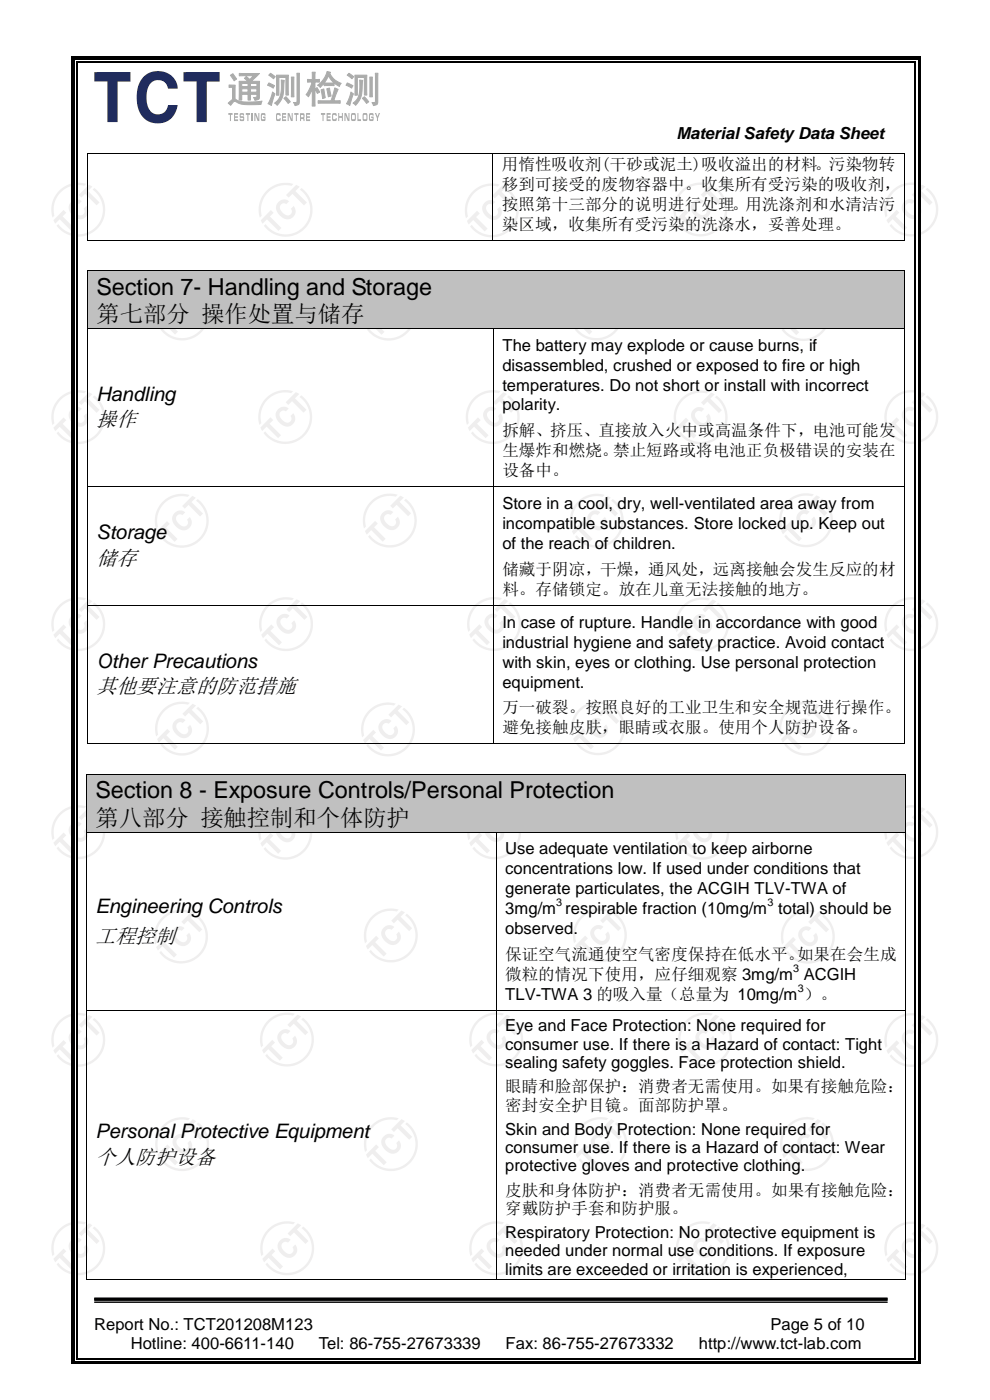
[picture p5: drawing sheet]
<svg xmlns="http://www.w3.org/2000/svg" width="210mm" height="297mm" viewBox="0 0 210 297" stroke-linecap="round" stroke-linejoin="round" font-family="sans-serif">
<defs><g id="words">
<g font-size="5">
<text x="20.4" y="62.5">Section 7- Handling and Storage</text>
<text x="20.4" y="68.4">第七部分 操作处置与储存</text>
<text x="20.2" y="169.4">Section 8 - Exposure Controls/Personal Protection</text>
<text x="20.2" y="175.3">第八部分 接触控制和个体防护</text>
</g>
<g font-size="4.5">
<text x="20.4" y="90.5">操作</text>
<text x="20.4" y="119.9">储存</text>
<text x="20.4" y="147.1">其他要注意的防范措施</text>
<text x="20.2" y="200.1">工程控制</text>
<text x="20.2" y="246.9">个人防护设备</text>
</g>
<g font-size="4.2">
<text x="20.4" y="85">Handling</text>
<text x="20.4" y="114.4">Storage</text>
<text x="20.4" y="141.6">Other Precautions</text>
<text x="20.2" y="193.7">Engineering Controls</text>
<text x="20.2" y="241.4">Personal Protective Equipment</text>
</g>
<g font-size="3.5">
<text x="143.5" y="29.6">Material Safety Data Sheet</text>
<text x="106.5" y="36">用惰性吸收剂(干砂或泥土)吸收溢出的材料。污染物转</text>
<text x="106.5" y="40.3">移到可接受的废物容器中。收集所有受污染的吸收剂，</text>
<text x="106.5" y="44.5">按照第十三部分的说明进行处理。用洗涤剂和水清洁污</text>
<text x="106.5" y="48.7">染区域，收集所有受污染的洗涤水，妥善处理。</text>
<text x="106.6" y="74.4">The battery may explode or cause burns, if</text>
<text x="106.6" y="78.6">disassembled, crushed or exposed to fire or high</text>
<text x="106.6" y="82.9">temperatures. Do not short or install with incorrect</text>
<text x="106.6" y="87.1">polarity.</text>
<text x="106.6" y="92.6">拆解、挤压、直接放入火中或高温条件下，电池可能发</text>
<text x="106.6" y="96.8">生爆炸和燃烧。禁止短路或将电池正负极错误的安装在</text>
<text x="106.6" y="101.1">设备中。</text>
<text x="106.6" y="108">Store in a cool, dry, well-ventilated area away from</text>
<text x="106.6" y="112.2">incompatible substances. Store locked up. Keep out</text>
<text x="106.6" y="116.5">of the reach of children.</text>
<text x="106.6" y="122">储藏于阴凉，干燥，通风处，远离接触会发生反应的材</text>
<text x="106.6" y="126.2">料。存储锁定。放在儿童无法接触的地方。</text>
<text x="106.6" y="133.2">In case of rupture. Handle in accordance with good</text>
<text x="106.6" y="137.4">industrial hygiene and safety practice. Avoid contact</text>
<text x="106.6" y="141.6">with skin, eyes or clothing. Use personal protection</text>
<text x="106.6" y="145.9">equipment.</text>
<text x="106.6" y="151.4">万一破裂。按照良好的工业卫生和安全规范进行操作。</text>
<text x="106.6" y="155.6">避免接触皮肤，眼睛或衣服。使用个人防护设备。</text>
<text x="107.2" y="181.3">Use adequate ventilation to keep airborne</text>
<text x="107.2" y="185.5">concentrations low. If used under conditions that</text>
<text x="107.2" y="189.7">generate particulates, the ACGIH TLV-TWA of</text>
<text x="107.2" y="194">3mg/m respirable fraction (10mg/m total) should be</text>
<text x="107.2" y="198.2">observed.</text>
<text x="107.2" y="203.7">保证空气流通使空气密度保持在低水平。如果在会生成</text>
<text x="107.2" y="207.9">微粒的情况下使用，应仔细观察 3mg/m ACGIH</text>
<text x="107.2" y="212.2">TLV-TWA 3 的吸入量（总量为 10mg/m ）。</text>
<text x="107.2" y="218.8">Eye and Face Protection: None required for</text>
<text x="107.2" y="222.7">consumer use. If there is a Hazard of contact: Tight</text>
<text x="107.2" y="226.6">sealing safety goggles. Face protection shield.</text>
<text x="107.2" y="231.7">眼睛和脸部保护：消费者无需使用。如果有接触危险：</text>
<text x="107.2" y="235.6">密封安全护目镜。面部防护罩。</text>
<text x="107.2" y="240.7">Skin and Body Protection: None required for</text>
<text x="107.2" y="244.6">consumer use. If there is a Hazard of contact: Wear</text>
<text x="107.2" y="248.5">protective gloves and protective clothing.</text>
<text x="107.2" y="253.7">皮肤和身体防护：消费者无需使用。如果有接触危险：</text>
<text x="107.2" y="257.5">穿戴防护手套和防护服。</text>
<text x="107.2" y="262.7">Respiratory Protection: No protective equipment is</text>
<text x="107.2" y="266.6">needed under normal use conditions. If exposure</text>
<text x="107.2" y="270.5">limits are exceeded or irritation is experienced,</text>
<text x="20" y="282.2">Report No.: TCT201208M123</text>
<text x="27.7" y="286.2">Hotline: 400-6611-140</text>
<text x="67.6" y="286.2">Tel: 86-755-27673339</text>
<text x="107.3" y="286.2">Fax: 86-755-27673332</text>
<text x="148.3" y="286.2">http://www.tct-lab.com</text>
<text x="163.5" y="282.2">Page 5 of 10</text>
</g>
<g font-size="2.3">
<text x="118" y="192.2">3</text>
<text x="162.8" y="192.2">3</text>
<text x="168.3" y="206.1">3</text>
<text x="169.2" y="210.4">3</text>
</g>
</g></defs>
<g fill="#efeeee">
<path d="M15.1 42.8a1.58 1.58 0 0 1 2.2-.1l-.5 .6a.96 .96 0 0 0-1.4 .3 .96 .96 0 0 0 .4 1.4 1.17 1.17 0 0 0 2.1 .2l.1-.5-.2-.4 .5-.6a1.79 1.79 0 0 1-.4 2.6 1.79 1.79 0 0 1-2.5-.6 1.92 1.92 0 0 1-.3-2.9z"/>
<path d="M15.1 86.9a1.61 1.61 0 0 1 2.2-.2l-.5 .6a.93 .93 0 0 0-1.3 .3 .93 .93 0 0 0 .2 1.3 1.31 1.31 0 0 0 2 .6 .86 .86 0 0 0 .1-1.2l.5-.6a1.79 1.79 0 0 1-.4 2.6 1.79 1.79 0 0 1-2.5-.6 1.92 1.92 0 0 1-.3-2.8z"/>
<path d="M15.1 130.8a1.59 1.59 0 0 1 2.2-.2l-.5 .6a.94 .94 0 0 0-1.3 .3 .94 .94 0 0 0 .2 1.3 1.27 1.27 0 0 0 2.1 .5l.2-.6-.2-.5 .5-.6a1.79 1.79 0 0 1-.4 2.6 1.79 1.79 0 0 1-2.5-.6 1.92 1.92 0 0 1-.3-2.8z"/>
<path d="M15.1 174.9a1.6 1.6 0 0 1 2.2-.1l-.5 .5a.93 .93 0 0 0-1.3 .3 .93 .93 0 0 0 .2 1.3 1.27 1.27 0 0 0 2.1 .5l.2-.6-.2-.5 .5-.5a1.75 1.75 0 0 1-.3 2.4 1.75 1.75 0 0 1-2.4-.3 1.97 1.97 0 0 1-.5-3z"/>
<path d="M15.1 219a1.61 1.61 0 0 1 2.2-.2l-.5 .6a.93 .93 0 0 0-1.3 .3 .93 .93 0 0 0 .2 1.2 1.28 1.28 0 0 0 2.1 .5l.2-.5-.2-.5 .5-.6a1.78 1.78 0 0 1-.4 2.6 1.78 1.78 0 0 1-2.5-.6 1.91 1.91 0 0 1-.3-2.8z"/>
<path d="M59.4 263.2a1.58 1.58 0 0 1 2.2-.2l-.5 .6a.93 .93 0 0 0-1.3 .3 .93 .93 0 0 0 .2 1.3 1.28 1.28 0 0 0 2.1 .5l.2-.5-.2-.6 .5-.6a1.78 1.78 0 0 1-.4 2.6 1.78 1.78 0 0 1-2.5-.6 1.9 1.9 0 0 1-.3-2.8z"/>
<path d="M103.7 263.2a1.57 1.57 0 0 1 2.3-.2l-.6 .6a.93 .93 0 0 0-1.3 .3 .93 .93 0 0 0 .3 1.3 1.31 1.31 0 0 0 1.9 .6 .85 .85 0 0 0 .1-1.2l.6-.6a1.78 1.78 0 0 1-.4 2.6 1.78 1.78 0 0 1-2.6-.6 1.91 1.91 0 0 1-.3-2.8z"/>
<path d="M147.6 263.2a1.58 1.58 0 0 1 2.2-.2l-.6 .6a.93 .93 0 0 0-1.2 .3 .93 .93 0 0 0 .2 1.3 1.31 1.31 0 0 0 2 .6 .81 .81 0 0 0 0-1.2l.6-.6a1.78 1.78 0 0 1-.4 2.6 1.78 1.78 0 0 1-2.5-.6 1.87 1.87 0 0 1-.3-2.8z"/>
<path d="M15.1 263.2a1.58 1.58 0 0 1 2.2-.2l-.5 .6a.93 .93 0 0 0-1.3 .3 .93 .93 0 0 0 .2 1.3 1.31 1.31 0 0 0 2 .6 .84 .84 0 0 0 .1-1.2l.5-.6a1.78 1.78 0 0 1-.4 2.6 1.78 1.78 0 0 1-2.5-.6 1.91 1.91 0 0 1-.3-2.8z"/>
<path d="M37.1 64.9a1.58 1.58 0 0 1 2.3-.2l-.6 .6a.93 .93 0 0 0-1.3 .3 .93 .93 0 0 0 .3 1.3 1.28 1.28 0 0 0 2 .4l.2-.5-.2-.5 .6-.6a1.78 1.78 0 0 1-.5 2.6 1.78 1.78 0 0 1-2.5-.6 1.88 1.88 0 0 1-.3-2.8z"/>
<path d="M59.1 42.9a1.58 1.58 0 0 1 2.2-.2l-.6 .6a.96 .96 0 0 0-1.3 .4 .96 .96 0 0 0 .4 1.3 1.15 1.15 0 0 0 2 .2l.1-.4-.2-.5 .6-.6a1.79 1.79 0 0 1-.4 2.6 1.79 1.79 0 0 1-2.5-.6 1.9 1.9 0 0 1-.3-2.8z"/>
<path d="M37 108.8a1.6 1.6 0 0 1 2.3-.1l-.6 .6a.93 .93 0 0 0-1.3 .3 .93 .93 0 0 0 .3 1.2 1.32 1.32 0 0 0 1.9 .6 .86 .86 0 0 0 .1-1.1l.6-.6a1.78 1.78 0 0 1-.4 2.6 1.78 1.78 0 0 1-2.6-.6 1.89 1.89 0 0 1-.3-2.9z"/>
<path d="M59 86.8a1.58 1.58 0 0 1 2.2-.1l-.5 .6a.93 .93 0 0 0-1.3 .2 .93 .93 0 0 0 .2 1.3 1.28 1.28 0 0 0 2.1 .5l.1-.4-.2-.6 .6-.6a1.79 1.79 0 0 1-.4 2.5 1.79 1.79 0 0 1-2.5-.5 1.89 1.89 0 0 1-.3-2.9z"/>
<path d="M80.8 65a1.61 1.61 0 0 1 2.4-.2l-.6 .5a.93 .93 0 0 0-1.3 .3 .93 .93 0 0 0 .3 1.3 1.27 1.27 0 0 0 2 .5l.2-.6-.2-.5 .6-.6a1.78 1.78 0 0 1-.4 2.6 1.78 1.78 0 0 1-2.6-.6 1.95 1.95 0 0 1-.4-2.7z"/>
<path d="M102.8 43a1.56 1.56 0 0 1 2.2-.1l-.5 .5a.93 .93 0 0 0-1.3 .3 .93 .93 0 0 0 .2 1.3 1.3 1.3 0 0 0 2 .6 .85 .85 0 0 0 .1-1.2l.5-.6a1.76 1.76 0 0 1-.2 2.5 1.76 1.76 0 0 1-2.5-.3 2.01 2.01 0 0 1-.5-3z"/>
<path d="M37 153.1a1.63 1.63 0 0 1 2.3-.3l-.5 .6a.93 .93 0 0 0-1.3 .2 .93 .93 0 0 0 .2 1.3 1.29 1.29 0 0 0 2.1 .5l.2-.6-.2-.4 .5-.6a1.79 1.79 0 0 1-.4 2.5 1.79 1.79 0 0 1-2.5-.5l-.2-.2a1.86 1.86 0 0 1-.2-2.5z"/>
<path d="M59 130.9a1.62 1.62 0 0 1 2.4-.3l-.6 .6a.93 .93 0 0 0-1.2 .3 .93 .93 0 0 0 .2 1.3 1.27 1.27 0 0 0 2.1 .5l.1-.5-.2-.6 .6-.6a1.79 1.79 0 0 1-.4 2.6 1.79 1.79 0 0 1-2.5-.6l-.4-.3a1.82 1.82 0 0 1-.1-2.4z"/>
<path d="M81.2 108.8a1.58 1.58 0 0 1 2.2-.1l-.6 .5a.93 .93 0 0 0-1.2 .3 .93 .93 0 0 0 .2 1.3 1.29 1.29 0 0 0 2.1 .5l.1-.5-.2-.6 .6-.6a1.78 1.78 0 0 1-.4 2.6 1.78 1.78 0 0 1-2.5-.6 1.87 1.87 0 0 1-.3-2.8z"/>
<path d="M103 86.8a1.58 1.58 0 0 1 2.3-.1l-.6 .6a.93 .93 0 0 0-1.3 .3 .93 .93 0 0 0 .3 1.2 1.26 1.26 0 0 0 2 .5l.2-.4-.2-.6 .5-.6a1.79 1.79 0 0 1-.4 2.5 1.79 1.79 0 0 1-2.5-.5 1.89 1.89 0 0 1-.3-2.9z"/>
<path d="M125 64.9a1.58 1.58 0 0 1 2.3-.2l-.6 .6a.93 .93 0 0 0-1.3 .3 .93 .93 0 0 0 .3 1.3 1.29 1.29 0 0 0 2 .4l.2-.4-.2-.6 .5-.6a1.76 1.76 0 0 1-.2 2.5 1.76 1.76 0 0 1-2.5-.3 1.98 1.98 0 0 1-.5-3z"/>
<path d="M147 42.8a1.55 1.55 0 0 1 2.3-.1l-.6 .5a.93 .93 0 0 0-1.3 .3 .93 .93 0 0 0 .3 1.3 1.32 1.32 0 0 0 1.9 .6 .89 .89 0 0 0 .1-1.2l.6-.5a1.78 1.78 0 0 1-.4 2.5 1.78 1.78 0 0 1-2.6-.5 1.93 1.93 0 0 1-.3-2.9z"/>
<path d="M36.9 197a1.57 1.57 0 0 1 2.2-.1l-.6 .6a.93 .93 0 0 0-1.2 .3 .93 .93 0 0 0 .2 1.2 1.25 1.25 0 0 0 2.1 .5l.1-.6-.2-.4 .6-.6a1.76 1.76 0 0 1-.3 2.5 1.76 1.76 0 0 1-2.4-.3 2.02 2.02 0 0 1-.5-3.1z"/>
<path d="M59 175a1.6 1.6 0 0 1 2.3-.1l-.6 .6a.92 .92 0 0 0-1.3 .2 .92 .92 0 0 0 .2 1.3 1.26 1.26 0 0 0 2.1 .5l.2-.4-.3-.6 .6-.6a1.78 1.78 0 0 1-.4 2.5 1.78 1.78 0 0 1-2.5-.5 1.88 1.88 0 0 1-.3-2.9z"/>
<path d="M80.8 153.1a1.55 1.55 0 0 1 2.2-.1l-.5 .5a.93 .93 0 0 0-1.3 .3 .93 .93 0 0 0 .2 1.3 1.26 1.26 0 0 0 2.1 .5l.2-.6-.2-.5 .5-.5a1.78 1.78 0 0 1-.4 2.5 1.78 1.78 0 0 1-2.5-.5 1.92 1.92 0 0 1-.3-2.9z"/>
<path d="M103.3 130.7a1.6 1.6 0 0 1 2.2-.1l-.5 .6a.93 .93 0 0 0-1.3 .2 .93 .93 0 0 0 .2 1.3 1.28 1.28 0 0 0 2 .6 .84 .84 0 0 0 .1-1.1l.5-.6a1.78 1.78 0 0 1-.4 2.6 1.78 1.78 0 0 1-2.5-.6 1.87 1.87 0 0 1-.3-2.9z"/>
<path d="M125.1 108.8a1.6 1.6 0 0 1 2.2-.1l-.5 .6a.92 .92 0 0 0-1.3 .2 .92 .92 0 0 0 .2 1.3 1.3 1.3 0 0 0 2 .6 .87 .87 0 0 0 0-1.1l.6-.6a1.78 1.78 0 0 1-.4 2.5 1.78 1.78 0 0 1-2.5-.5 1.89 1.89 0 0 1-.3-2.9z"/>
<path d="M147.3 86.8l.7-.4 .9 .1 .5 .3-.6 .5a.93 .93 0 0 0-1.3 .3 .93 .93 0 0 0 .3 1.3 1.27 1.27 0 0 0 2 .5l.2-.6-.2-.5 .5-.6a1.79 1.79 0 0 1-.4 2.6 1.79 1.79 0 0 1-2.5-.6 1.92 1.92 0 0 1-.1-2.9z"/>
<path d="M168.9 65a1.57 1.57 0 0 1 2.3-.1l-.6 .5a.93 .93 0 0 0-1.3 .3 .93 .93 0 0 0 .3 1.3 1.32 1.32 0 0 0 1.9 .6 .9 .9 0 0 0 .1-1.2l.5-.6a1.78 1.78 0 0 1-.4 2.6 1.78 1.78 0 0 1-2.5-.6 1.9 1.9 0 0 1-.3-2.8z"/>
<path d="M37.1 241.1a1.57 1.57 0 0 1 2.3-.2l-.6 .6a.93 .93 0 0 0-1.3 .3 .93 .93 0 0 0 .3 1.3 1.27 1.27 0 0 0 2 .5l.2-.6-.2-.5 .6-.6a1.79 1.79 0 0 1-.4 2.6 1.79 1.79 0 0 1-2.6-.5 1.92 1.92 0 0 1-.3-2.9z"/>
<path d="M59.3 218.9a1.59 1.59 0 0 1 2.3-.2l-.6 .6a.97 .97 0 0 0-1.3 .4 .97 .97 0 0 0 .4 1.3 1.15 1.15 0 0 0 2 .2l.1-.4-.2-.5 .6-.6a1.76 1.76 0 0 1-.3 2.5 1.76 1.76 0 0 1-2.5-.3 2 2 0 0 1-.5-3z"/>
<path d="M81.4 196.8a1.58 1.58 0 0 1 2.2-.1l-.5 .6a.94 .94 0 0 0-1.3 .2 .94 .94 0 0 0 .2 1.3 1.29 1.29 0 0 0 2.1 .5l.2-.4-.2-.7 .5-.5a1.76 1.76 0 0 1-.3 2.4 1.76 1.76 0 0 1-2.4-.3 1.98 1.98 0 0 1-.5-3z"/>
<path d="M103.3 174.9a1.58 1.58 0 0 1 2.3-.1l-.6 .6a.93 .93 0 0 0-1.3 .2 .93 .93 0 0 0 .3 1.3l.1 .2a1.17 1.17 0 0 0 2 .2l.1-.5-.2-.4 .5-.6a1.78 1.78 0 0 1-.4 2.5 1.78 1.78 0 0 1-2.5-.5 1.91 1.91 0 0 1-.3-2.9z"/>
<path d="M125.3 152.9a1.57 1.57 0 0 1 2.3-.2l-.6 .6a.93 .93 0 0 0-1.3 .3 .93 .93 0 0 0 .3 1.2 1.27 1.27 0 0 0 2.1 .5l.1-.4-.2-.6 .6-.6a1.76 1.76 0 0 1-.3 2.5 1.76 1.76 0 0 1-2.5-.3 2 2 0 0 1-.5-3z"/>
<path d="M147.4 130.8a1.55 1.55 0 0 1 2.3-.1l-.6 .6a.93 .93 0 0 0-1.3 .2 .93 .93 0 0 0 .3 1.3 1.27 1.27 0 0 0 2 .5l.2-.4-.2-.7 .6-.5a1.76 1.76 0 0 1-.3 2.4 1.76 1.76 0 0 1-2.5-.2 2.01 2.01 0 0 1-.5-3.1z"/>
<path d="M169.5 108.7a1.59 1.59 0 0 1 2.2-.1l-.6 .6a.93 .93 0 0 0-1.2 .2 .93 .93 0 0 0 .2 1.3l.1 .2a1.15 1.15 0 0 0 2 .2l.1-.5-.2-.4 .6-.6a1.78 1.78 0 0 1-.4 2.5 1.78 1.78 0 0 1-2.5-.5 1.88 1.88 0 0 1-.3-2.9z"/>
<path d="M81.4 241.1a1.58 1.58 0 0 1 2.3-.2l-.6 .6a.93 .93 0 0 0-1.3 .3 .93 .93 0 0 0 .2 1.3 1.28 1.28 0 0 0 2.1 .5l.2-.6-.2-.5 .5-.6a1.78 1.78 0 0 1-.4 2.6 1.78 1.78 0 0 1-2.5-.6 1.87 1.87 0 0 1-.3-2.8z"/>
<path d="M103.7 218.9a1.58 1.58 0 0 1 2.3-.2l-.6 .6a.93 .93 0 0 0-1.3 .3 .93 .93 0 0 0 .3 1.3 1.28 1.28 0 0 0 2.1 .5l.1-.5-.2-.6 .6-.6a1.79 1.79 0 0 1-.4 2.6 1.79 1.79 0 0 1-2.6-.6 1.93 1.93 0 0 1-.3-2.8z"/>
<path d="M125.6 196.9a1.62 1.62 0 0 1 2.4-.3l-.6 .6a.93 .93 0 0 0-1.3 .3 .93 .93 0 0 0 .3 1.3 1.26 1.26 0 0 0 2 .5l.2-.6-.2-.5 .6-.6a1.79 1.79 0 0 1-.4 2.6 1.79 1.79 0 0 1-2.6-.5 1.99 1.99 0 0 1-.4-2.8z"/>
<path d="M147.4 175a1.58 1.58 0 0 1 2.3-.1l-.6 .6a.93 .93 0 0 0-1.3 .2 .93 .93 0 0 0 .3 1.3 1.27 1.27 0 0 0 2.1 .5l.1-.6-.2-.4 .6-.6a1.76 1.76 0 0 1-.3 2.4 1.76 1.76 0 0 1-2.5-.2 1.97 1.97 0 0 1-.5-3.1z"/>
<path d="M169.4 152.9a1.6 1.6 0 0 1 2.3-.1l-.6 .6a.93 .93 0 0 0-1.3 .3 .93 .93 0 0 0 .3 1.2 1.27 1.27 0 0 0 2.1 .5l.1-.4-.2-.6 .6-.6a1.79 1.79 0 0 1-.4 2.5 1.79 1.79 0 0 1-2.6-.5 1.89 1.89 0 0 1-.3-2.9z"/>
<path d="M125.9 241.1a1.57 1.57 0 0 1 2.2-.2l-.6 .6a.93 .93 0 0 0-1.2 .3 .93 .93 0 0 0 .2 1.2 1.33 1.33 0 0 0 2 .7 .89 .89 0 0 0 0-1.2l.6-.6a1.76 1.76 0 0 1-.3 2.5 1.76 1.76 0 0 1-2.4-.3 1.99 1.99 0 0 1-.5-3z"/>
<path d="M148 218.9a1.59 1.59 0 0 1 2.3-.2l-.6 .6a.94 .94 0 0 0-1.3 .3 .94 .94 0 0 0 .3 1.3l.1 .1a1.16 1.16 0 0 0 2 .2l.1-.4-.2-.5 .6-.6a1.76 1.76 0 0 1-.3 2.5 1.76 1.76 0 0 1-2.5-.3 1.98 1.98 0 0 1-.5-3z"/>
<path d="M170 196.9l.6-.3h.9l.6 .3-.6 .6a.93 .93 0 0 0-1.2 .3 .93 .93 0 0 0 .2 1.3 1.26 1.26 0 0 0 2.1 .5l.1-.6-.2-.5 .6-.6a1.78 1.78 0 0 1-.4 2.6 1.78 1.78 0 0 1-2.5-.6 1.9 1.9 0 0 1-.2-3z"/>
<path d="M169.5 241.2a1.62 1.62 0 0 1 2.4-.3l-.6 .6a.92 .92 0 0 0-1.2 .3 .92 .92 0 0 0 .2 1.2 1.28 1.28 0 0 0 2.1 .5l.1-.4-.2-.6 .6-.6a1.78 1.78 0 0 1-.4 2.6 1.78 1.78 0 0 1-2.5-.6l-.6-.8a1.67 1.67 0 0 1 .1-1.9z"/>
<path d="M191.9 42.7l.7-.4h.9l.6 .4-.6 .5a.94 .94 0 0 0-1.3 .3 .94 .94 0 0 0 .2 1.3 1.33 1.33 0 0 0 2 .6 .91 .91 0 0 0 .1-1.2l.5-.5a1.78 1.78 0 0 1-.4 2.5 1.78 1.78 0 0 1-2.5-.5 1.9 1.9 0 0 1-.2-3z"/>
<path d="M191.9 86.7l.7-.4h.9l.6 .4-.6 .6a.93 .93 0 0 0-1.3 .2 .93 .93 0 0 0 .2 1.3 1.33 1.33 0 0 0 2 .6 .9 .9 0 0 0 .1-1.1l.5-.6a1.78 1.78 0 0 1-.4 2.5 1.78 1.78 0 0 1-2.5-.5 1.9 1.9 0 0 1-.2-3z"/>
<path d="M191.9 130.6l.8-.4 .9 .1 .5 .3-.6 .6a.94 .94 0 0 0-1.3 .3 .94 .94 0 0 0 .2 1.3 1.34 1.34 0 0 0 2 .6 .88 .88 0 0 0 .1-1.2l.5-.6a1.78 1.78 0 0 1-.4 2.6 1.78 1.78 0 0 1-2.5-.6 1.88 1.88 0 0 1-.2-3z"/>
<path d="M191.9 174.7l.8-.3h.9l.5 .3-.6 .6a.93 .93 0 0 0-1.3 .3 .93 .93 0 0 0 .2 1.3 1.33 1.33 0 0 0 2 .6 .89 .89 0 0 0 .1-1.2l.5-.6a1.78 1.78 0 0 1-.4 2.6 1.78 1.78 0 0 1-2.5-.6 1.9 1.9 0 0 1-.2-3z"/>
<path d="M191.9 218.9l.7-.4h.9l.6 .4-.6 .5a.93 .93 0 0 0-1.3 .3 .93 .93 0 0 0 .2 1.3 1.31 1.31 0 0 0 2 .6 .88 .88 0 0 0 .1-1.2l.5-.6a1.79 1.79 0 0 1-.4 2.6 1.79 1.79 0 0 1-2.5-.5 1.9 1.9 0 0 1-.2-3z"/>
<path d="M191.9 263.1l.7-.4h.9l.6 .4-.6 .6a.93 .93 0 0 0-1.3 .2 .93 .93 0 0 0 .2 1.3 1.33 1.33 0 0 0 2 .6 .9 .9 0 0 0 .1-1.1l.5-.6a1.79 1.79 0 0 1-.4 2.5 1.79 1.79 0 0 1-2.5-.5 1.9 1.9 0 0 1-.2-3z"/>
</g>
<g fill="#efeeee">
<path d="M13.5 44.5l.6 .6-.8 .8 2.4 2.4-.6 .7-2.4-2.5-1 1-.4-.8z" fill-rule="evenodd"/>
<path d="M16.7 41.4l2.1-2.2 .8 .4-.9 .9 2.4 2.4-.6 .7-2.4-2.5-.8 .8z" fill-rule="evenodd"/>
<path d="M12.6 40.4a5.7 5.7 0 0 1 5.7-1.4l-.4 .4a5.2 5.2 0 0 0-6.4 6.4l-.4 .4a5.7 5.7 0 0 1 1.5-5.8zM20 39.9a5.7 5.7 0 0 1 .6 8.6 5.7 5.7 0 0 1-8.6-.6l.4-.4a5.2 5.2 0 0 0 7.9 .7 5.2 5.2 0 0 0-.6-8z" fill-rule="evenodd"/>
<path d="M13.5 88.6l.6 .6-.8 .7 2.4 2.5-.6 .6-2.4-2.5-1 1-.4-.8z" fill-rule="evenodd"/>
<path d="M16.7 85.4l2.1-2.2 .8 .4-.9 .9 2.4 2.5-.6 .6-2.4-2.5-.8 .8z" fill-rule="evenodd"/>
<path d="M12.6 84.5a5.8 5.8 0 0 1 5.7-1.5l-.4 .4a5.2 5.2 0 0 0-6.4 6.4l-.4 .4a5.7 5.7 0 0 1 1.5-5.7zM20 83.9a5.7 5.7 0 0 1 .7 8.6 5.7 5.7 0 0 1-8.7-.6l.4-.3a5.2 5.2 0 0 0 7.9 .6 5.2 5.2 0 0 0-.6-7.9z" fill-rule="evenodd"/>
<path d="M13.5 132.5l.6 .6-.8 .7 2.4 2.5-.6 .6-2.4-2.4-1 .9-.4-.7z" fill-rule="evenodd"/>
<path d="M16.7 129.3l2.1-2.1 .8 .3-.9 .9 2.4 2.5-.6 .6-2.4-2.4-.8 .7z" fill-rule="evenodd"/>
<path d="M12.6 128.4a5.7 5.7 0 0 1 5.7-1.5l-.4 .4a5.2 5.2 0 0 0-6.4 6.4l-.4 .4a5.7 5.7 0 0 1 1.5-5.7zM20 127.8a5.7 5.7 0 0 1 .7 8.7 5.7 5.7 0 0 1-8.7-.7l.4-.3a5.2 5.2 0 0 0 7.9 .6 5.2 5.2 0 0 0-.6-7.9z" fill-rule="evenodd"/>
<path d="M13.5 176.6l.6 .6-.8 .8 2.4 2.4-.6 .6-2.4-2.4-1 .9-.4-.7z" fill-rule="evenodd"/>
<path d="M18.8 171.3l.8 .4-.9 .9 2.4 2.4-.6 .6-2.4-2.4-.8 .8-.6-.6z" fill-rule="evenodd"/>
<path d="M12.6 172.5a5.7 5.7 0 0 1 5.7-1.4l-.4 .4a5.2 5.2 0 0 0-6.4 6.3l-.4 .4a5.7 5.7 0 0 1 1.5-5.7zM20 171.9a5.7 5.7 0 0 1 .7 8.7 5.7 5.7 0 0 1-8.7-.6l.4-.4a5.2 5.2 0 0 0 7.9 .6 5.2 5.2 0 0 0-.6-7.9z" fill-rule="evenodd"/>
<path d="M13.5 220.7l.6 .5-.8 .8 2.4 2.4-.6 .7-2.4-2.5-1 1-.4-.8z" fill-rule="evenodd"/>
<path d="M16.7 217.5l2.1-2.2 .8 .4-.9 .9 2.4 2.5-.6 .6-2.4-2.5-.8 .8z" fill-rule="evenodd"/>
<path d="M12.6 216.5a5.8 5.8 0 0 1 5.7-1.4l-.4 .4a5.2 5.2 0 0 0-6.4 6.4l-.4 .4a5.7 5.7 0 0 1 1.5-5.8zM20 216a5.7 5.7 0 0 1 .7 8.6 5.7 5.7 0 0 1-8.7-.6l.4-.3a5.2 5.2 0 0 0 7.9 .6 5.2 5.2 0 0 0-.6-8z" fill-rule="evenodd"/>
<path d="M57.8 264.9l.6 .6-.8 .7 2.4 2.5-.6 .6-2.4-2.5-1 1-.3-.8z" fill-rule="evenodd"/>
<path d="M63.2 259.5l.7 .4-.9 .9 2.4 2.5-.6 .6-2.4-2.4-.8 .7-.6-.5z" fill-rule="evenodd"/>
<path d="M56.9 260.8a5.8 5.8 0 0 1 5.7-1.5l-.4 .4a5.2 5.2 0 0 0-6.3 6.4l-.4 .4a5.7 5.7 0 0 1 1.4-5.7zM64.3 260.2a5.7 5.7 0 0 1 .7 8.7 5.7 5.7 0 0 1-8.7-.7l.4-.3a5.2 5.2 0 0 0 7.9 .6 5.2 5.2 0 0 0-.6-7.9z" fill-rule="evenodd"/>
<path d="M100 267l2.2-2.1 .5 .6-.7 .7 2.4 2.5-.6 .6-2.5-2.5-.9 1z" fill-rule="evenodd"/>
<path d="M105.4 261.7l2.1-2.2 .7 .4-.9 .9 2.5 2.5-.7 .6-2.4-2.4-.8 .7z" fill-rule="evenodd"/>
<path d="M101.2 260.8a5.8 5.8 0 0 1 5.7-1.5l-.4 .4a5.2 5.2 0 0 0-6.3 6.4l-.4 .4a5.7 5.7 0 0 1 1.4-5.7zM108.7 260.2a5.7 5.7 0 0 1 .6 8.7 5.7 5.7 0 0 1-8.6-.7l.3-.3a5.2 5.2 0 0 0 8 .6 5.2 5.2 0 0 0-.7-7.9z" fill-rule="evenodd"/>
<path d="M146 264.9l.6 .6-.8 .7 2.4 2.5-.6 .6-2.4-2.5-1 1-.4-.8z" fill-rule="evenodd"/>
<path d="M151.3 259.5l.8 .4-.9 .9 2.4 2.5-.6 .6-2.5-2.4-.8 .7-.5-.5z" fill-rule="evenodd"/>
<path d="M145 260.8a5.7 5.7 0 0 1 5.7-1.5l-.4 .4a5.2 5.2 0 0 0-6.3 6.4l-.4 .4a5.7 5.7 0 0 1 1.4-5.7zM152.5 260.2a5.7 5.7 0 0 1 .6 8.7 5.7 5.7 0 0 1-8.6-.7l.4-.3a5.2 5.2 0 0 0 7.9 .6 5.2 5.2 0 0 0-.7-7.9z" fill-rule="evenodd"/>
<path d="M11.3 267l2.2-2.1 .6 .6-.8 .7 2.4 2.5-.6 .6-2.4-2.5-1 1z" fill-rule="evenodd"/>
<path d="M18.8 259.5l.8 .4-.9 .9 2.4 2.5-.6 .6-2.4-2.4-.8 .7-.6-.5z" fill-rule="evenodd"/>
<path d="M12.6 260.8a5.8 5.8 0 0 1 5.7-1.5l-.4 .4a5.2 5.2 0 0 0-6.4 6.4l-.4 .4a5.7 5.7 0 0 1 1.5-5.7zM20 260.2a5.7 5.7 0 0 1 .7 8.7 5.7 5.7 0 0 1-8.7-.7l.4-.3a5.2 5.2 0 0 0 7.9 .6 5.2 5.2 0 0 0-.6-7.9z" fill-rule="evenodd"/>
<path d="M35.5 66.6l.6 .5-.8 .8 2.4 2.5-.6 .6-2.4-2.5-1 1-.3-.8z" fill-rule="evenodd"/>
<path d="M38.7 63.4l2.2-2.2 .7 .4-.9 .9 2.4 2.5-.6 .6-2.4-2.4-.8 .7z" fill-rule="evenodd"/>
<path d="M34.9 62.2a5.7 5.7 0 0 1 5.4-1.2l-.4 .4a5.2 5.2 0 0 0-6.3 6.4l-.4 .4a5.8 5.8 0 0 1 1.7-6zM42 61.9a5.7 5.7 0 0 1 .7 8.6 5.7 5.7 0 0 1-8.7-.6l.4-.3a5.2 5.2 0 0 0 7.9 .6 5.2 5.2 0 0 0-.6-7.9z" fill-rule="evenodd"/>
<path d="M57.5 44.6l.5 .5-.7 .8 2.4 2.5-.6 .6-2.5-2.5-.9 1-.4-.8z" fill-rule="evenodd"/>
<path d="M62.8 39.2l.8 .4-.9 .9 2.4 2.5-.6 .6-2.5-2.5-.8 .8-.5-.5z" fill-rule="evenodd"/>
<path d="M56.5 40.5a5.7 5.7 0 0 1 5.7-1.5l-.4 .4a5.2 5.2 0 0 0-6.3 6.4l-.4 .4a5.7 5.7 0 0 1 1.4-5.7zM64 39.9a5.7 5.7 0 0 1 .6 8.6 5.7 5.7 0 0 1-8.6-.6l.3-.3a5.2 5.2 0 0 0 8 .6 5.2 5.2 0 0 0-.7-7.9z" fill-rule="evenodd"/>
<path d="M35.4 110.6l.6 .5-.8 .8 2.5 2.4-.7 .7-2.4-2.5-.9 1-.4-.8z" fill-rule="evenodd"/>
<path d="M40.8 105.2l.7 .4-.9 .9 2.5 2.5-.7 .6-2.4-2.5-.8 .8-.6-.6z" fill-rule="evenodd"/>
<path d="M34.5 106.4a5.8 5.8 0 0 1 5.7-1.4l-.4 .4a5.2 5.2 0 0 0-6.3 6.4l-.4 .4a5.7 5.7 0 0 1 1.4-5.8zM41.6 106.2l.4-.3a5.7 5.7 0 0 1 .6 8.6 5.7 5.7 0 0 1-8.6-.6l.3-.4a5.2 5.2 0 0 0 8 .7 5.2 5.2 0 0 0-.7-8z" fill-rule="evenodd"/>
<path d="M57.4 88.5l.6 .6-.8 .8 2.4 2.4-.6 .6-2.4-2.4-1 .9-.4-.7z" fill-rule="evenodd"/>
<path d="M62.7 83.2l.8 .4-.9 .9 2.4 2.4-.6 .6-2.4-2.4-.8 .8-.6-.6z" fill-rule="evenodd"/>
<path d="M56.5 84.4a5.7 5.7 0 0 1 5.7-1.4l-.4 .4a5.2 5.2 0 0 0-6.4 6.3l-.4 .5a5.7 5.7 0 0 1 1.5-5.8zM63.5 84.2l.4-.3a5.7 5.7 0 0 1 .6 8.6 5.7 5.7 0 0 1-8.6-.6l.4-.4a5.2 5.2 0 0 0 7.9 .7 5.2 5.2 0 0 0-.7-8z" fill-rule="evenodd"/>
<path d="M79.3 66.6l.6 .6-.8 .8 2.5 2.4-.7 .6-2.4-2.4-.9 .9-.4-.7z" fill-rule="evenodd"/>
<path d="M82.5 63.4l2.2-2.1 .7 .3-.9 1 2.5 2.4-.7 .6-2.4-2.4-.8 .8z" fill-rule="evenodd"/>
<path d="M78.4 62.5a5.7 5.7 0 0 1 5.7-1.4l-.4 .4a5.2 5.2 0 0 0-6.3 6.3l-.4 .4a5.7 5.7 0 0 1 1.4-5.7zM85.8 61.9a5.7 5.7 0 0 1 .7 8.7 5.7 5.7 0 0 1-8.6-.7l.3-.3a5.2 5.2 0 0 0 8 .6 5.2 5.2 0 0 0-.7-7.9z" fill-rule="evenodd"/>
<path d="M101.2 44.7l.6 .6-.8 .8 2.4 2.4-.6 .6-2.4-2.4-1 .9-.3-.7z" fill-rule="evenodd"/>
<path d="M104.4 41.5l2.2-2.1 .7 .4-.9 .9 2.4 2.4-.6 .6-2.4-2.4-.8 .8z" fill-rule="evenodd"/>
<path d="M100.3 40.6a5.8 5.8 0 0 1 5.7-1.4l-.4 .4a5.2 5.2 0 0 0-6.3 6.3l-.4 .4a5.7 5.7 0 0 1 1.4-5.7zM107.4 40.4l.3-.4a5.7 5.7 0 0 1 .7 8.7 5.7 5.7 0 0 1-8.7-.6l.4-.4a5.2 5.2 0 0 0 7.9 .6 5.2 5.2 0 0 0-.6-7.9z" fill-rule="evenodd"/>
<path d="M35.5 154.6l.6 .6-.8 .8 2.4 2.4-.6 .7-2.4-2.5-1 .9-.4-.7z" fill-rule="evenodd"/>
<path d="M38.7 151.4l2.2-2.1 .7 .4-.9 .9 2.4 2.4-.6 .7-2.4-2.5-.8 .8z" fill-rule="evenodd"/>
<path d="M34.6 150.5a5.7 5.7 0 0 1 5.7-1.4l-.4 .4a5.2 5.2 0 0 0-6.4 6.3l-.4 .4a5.8 5.8 0 0 1 1.5-5.7zM41.7 150.3l.3-.3a5.7 5.7 0 0 1 .7 8.6 5.7 5.7 0 0 1-8.7-.6l.4-.4a5.2 5.2 0 0 0 7.9 .7 5.2 5.2 0 0 0-.6-8z" fill-rule="evenodd"/>
<path d="M57.6 132.5l.5 .6-.7 .7 2.4 2.5-.6 .6-2.5-2.4-.9 .9-.4-.7z" fill-rule="evenodd"/>
<path d="M62.9 127.1l.8 .4-.9 .9 2.4 2.5-.6 .6-2.5-2.4-.8 .7-.5-.5z" fill-rule="evenodd"/>
<path d="M56.6 128.4a5.7 5.7 0 0 1 5.7-1.5l-.4 .4a5.2 5.2 0 0 0-6.3 6.4l-.4 .4a5.7 5.7 0 0 1 1.4-5.7zM64.1 127.8a5.7 5.7 0 0 1 .6 8.7 5.7 5.7 0 0 1-8.6-.7l.3-.3a5.2 5.2 0 0 0 8 .6 5.2 5.2 0 0 0-.7-7.9z" fill-rule="evenodd"/>
<path d="M79.6 110.5l.5 .6-.7 .8 2.4 2.4-.6 .6-2.5-2.4-.9 .9-.4-.7z" fill-rule="evenodd"/>
<path d="M84.9 105.2l.8 .3-.9 1 2.4 2.4-.6 .6-2.5-2.4-.8 .8-.5-.6z" fill-rule="evenodd"/>
<path d="M78.6 106.4a5.7 5.7 0 0 1 5.8-1.4l-.4 .4a5.2 5.2 0 0 0-6.4 6.3l-.4 .4a5.7 5.7 0 0 1 1.4-5.7zM85.7 106.2l.4-.4a5.7 5.7 0 0 1 .6 8.7 5.7 5.7 0 0 1-8.6-.6l.3-.4a5.2 5.2 0 0 0 8 .6 5.2 5.2 0 0 0-.7-7.9z" fill-rule="evenodd"/>
<path d="M101.4 88.6l.6 .5-.8 .8 2.4 2.4-.6 .7-2.4-2.5-1 1-.3-.8z" fill-rule="evenodd"/>
<path d="M106.8 83.2l.7 .4-.9 .9 2.4 2.4-.6 .7-2.4-2.5-.8 .8-.6-.5z" fill-rule="evenodd"/>
<path d="M100.5 84.4a5.7 5.7 0 0 1 5.7-1.4l-.4 .4a5.2 5.2 0 0 0-6.3 6.3l-.4 .5a5.7 5.7 0 0 1 1.4-5.8zM107.9 83.9a5.7 5.7 0 0 1 .7 8.6 5.7 5.7 0 0 1-8.7-.6l.4-.4a5.2 5.2 0 0 0 7.9 .7 5.2 5.2 0 0 0-.6-8z" fill-rule="evenodd"/>
<path d="M123.4 66.6l.6 .5-.8 .8 2.4 2.5-.6 .6-2.4-2.5-1 1-.3-.8z" fill-rule="evenodd"/>
<path d="M128.8 61.2l.7 .4-.9 .9 2.4 2.5-.6 .6-2.4-2.4-.8 .7-.6-.5z" fill-rule="evenodd"/>
<path d="M122.5 62.5a5.7 5.7 0 0 1 5.7-1.5l-.4 .4a5.2 5.2 0 0 0-6.3 6.4l-.4 .4a5.7 5.7 0 0 1 1.4-5.7zM129.6 62.3l.3-.4a5.7 5.7 0 0 1 .7 8.6 5.7 5.7 0 0 1-8.7-.6l.4-.3a5.2 5.2 0 0 0 7.9 .6 5.2 5.2 0 0 0-.6-7.9z" fill-rule="evenodd"/>
<path d="M145.5 44.5l.5 .6-.7 .8 2.4 2.4-.6 .6-2.5-2.4-.9 .9-.4-.7z" fill-rule="evenodd"/>
<path d="M148.7 41.3l2.1-2.1 .7 .4-.9 .9 2.5 2.4-.7 .6-2.4-2.4-.8 .8z" fill-rule="evenodd"/>
<path d="M144.5 40.4a5.8 5.8 0 0 1 5.7-1.4l-.4 .4a5.2 5.2 0 0 0-6.3 6.3l-.4 .4a5.7 5.7 0 0 1 1.4-5.7zM152 39.9a5.7 5.7 0 0 1 .6 8.6 5.7 5.7 0 0 1-8.6-.6l.3-.4a5.2 5.2 0 0 0 8 .6 5.2 5.2 0 0 0-.7-7.9z" fill-rule="evenodd"/>
<path d="M35.3 198.8l.6 .5-.8 .8 2.4 2.4-.6 .7-2.4-2.5-1 1-.4-.8z" fill-rule="evenodd"/>
<path d="M38.5 195.6l2.1-2.2 .8 .4-.9 .9 2.4 2.5-.6 .6-2.5-2.5-.8 .8z" fill-rule="evenodd"/>
<path d="M34.4 194.6a5.8 5.8 0 0 1 5.7-1.4l-.5 .4a5.2 5.2 0 0 0-6.3 6.4l-.4 .4a5.8 5.8 0 0 1 1.5-5.8zM41.4 194.4l.4-.3a5.7 5.7 0 0 1 .6 8.6 5.7 5.7 0 0 1-8.6-.6l.4-.4a5.2 5.2 0 0 0 7.9 .7 5.2 5.2 0 0 0-.7-8z" fill-rule="evenodd"/>
<path d="M57.4 176.7l.6 .6-.8 .8 2.4 2.4-.6 .6-2.4-2.4-1 .9-.3-.7z" fill-rule="evenodd"/>
<path d="M62.8 171.4l.7 .4-.9 .9 2.4 2.4-.6 .7-2.4-2.5-.8 .8-.6-.6z" fill-rule="evenodd"/>
<path d="M56.5 172.6a5.7 5.7 0 0 1 5.7-1.4l-.4 .4a5.2 5.2 0 0 0-6.3 6.3l-.4 .4a5.7 5.7 0 0 1 1.4-5.7zM63.9 172.1a5.7 5.7 0 0 1 .7 8.6 5.7 5.7 0 0 1-8.7-.6l.4-.4a5.2 5.2 0 0 0 7.9 .7 5.2 5.2 0 0 0-.6-8z" fill-rule="evenodd"/>
<path d="M79.2 154.8l.6 .6-.8 .8 2.4 2.4-.6 .6-2.4-2.4-1 .9-.4-.7z" fill-rule="evenodd"/>
<path d="M82.4 151.6l2.2-2.1 .7 .4-.9 .9 2.4 2.4-.6 .6-2.4-2.4-.8 .8z" fill-rule="evenodd"/>
<path d="M78.3 150.7a5.8 5.8 0 0 1 5.7-1.4l-.4 .4a5.2 5.2 0 0 0-6.4 6.3l-.4 .4a5.7 5.7 0 0 1 1.5-5.7zM85.4 150.5l.3-.4a5.7 5.7 0 0 1 .7 8.7 5.7 5.7 0 0 1-8.7-.6l.4-.4a5.2 5.2 0 0 0 7.9 .6 5.2 5.2 0 0 0-.6-7.9z" fill-rule="evenodd"/>
<path d="M101.7 132.4l.6 .6-.8 .8 2.4 2.4-.6 .7-2.4-2.5-1 1-.4-.8z" fill-rule="evenodd"/>
<path d="M107 127.1l.8 .4-.9 .9 2.4 2.4-.6 .7-2.4-2.5-.8 .8-.6-.5z" fill-rule="evenodd"/>
<path d="M100.8 128.3a5.7 5.7 0 0 1 5.7-1.4l-.4 .4a5.2 5.2 0 0 0-6.4 6.4l-.4 .4a5.7 5.7 0 0 1 1.5-5.8zM108.2 127.8a5.7 5.7 0 0 1 .7 8.6 5.7 5.7 0 0 1-8.7-.6l.4-.4a5.2 5.2 0 0 0 7.9 .7 5.2 5.2 0 0 0-.7-8z" fill-rule="evenodd"/>
<path d="M123.5 110.5l.6 .6-.8 .8 2.4 2.4-.6 .7-2.4-2.5-1 1-.4-.8z" fill-rule="evenodd"/>
<path d="M126.7 107.3l2.1-2.1 .8 .4-.9 .9 2.4 2.4-.6 .7-2.5-2.5-.7 .8z" fill-rule="evenodd"/>
<path d="M122.6 106.4a5.7 5.7 0 0 1 5.7-1.4l-.4 .4a5.2 5.2 0 0 0-6.4 6.3l-.4 .4a5.7 5.7 0 0 1 1.5-5.7zM130 105.9a5.7 5.7 0 0 1 .7 8.6 5.7 5.7 0 0 1-8.7-.6l.4-.4a5.2 5.2 0 0 0 7.9 .7 5.2 5.2 0 0 0-.7-8z" fill-rule="evenodd"/>
<path d="M145.5 88.6l.6 .6-.8 .8 2.5 2.4-.7 .6-2.4-2.4-1 .9-.3-.7z" fill-rule="evenodd"/>
<path d="M148.7 85.4l2.2-2.1 .7 .4-.9 .9 2.4 2.4-.6 .6-2.4-2.4-.8 .8z" fill-rule="evenodd"/>
<path d="M144.6 84.5a5.8 5.8 0 0 1 5.7-1.4l-.4 .4a5.2 5.2 0 0 0-6.3 6.3l-.4 .4a5.7 5.7 0 0 1 1.4-5.7zM151.7 84.3l.3-.4a5.7 5.7 0 0 1 .7 8.7 5.7 5.7 0 0 1-8.7-.6l.4-.4a5.2 5.2 0 0 0 7.9 .6 5.2 5.2 0 0 0-.6-7.9z" fill-rule="evenodd"/>
<path d="M167.3 66.7l.6 .6-.8 .7 2.4 2.5-.6 .6-2.4-2.4-1 .9-.3-.7z" fill-rule="evenodd"/>
<path d="M172.7 61.4l.7 .3-.9 1 2.4 2.4-.6 .6-2.4-2.4-.8 .8-.6-.6z" fill-rule="evenodd"/>
<path d="M166.4 62.6a5.7 5.7 0 0 1 5.7-1.4l-.4 .4a5.2 5.2 0 0 0-6.3 6.3l-.4 .4a5.7 5.7 0 0 1 1.4-5.7zM173.8 62a5.7 5.7 0 0 1 .7 8.7 5.7 5.7 0 0 1-8.7-.7l.4-.3a5.2 5.2 0 0 0 7.9 .6 5.2 5.2 0 0 0-.6-7.9z" fill-rule="evenodd"/>
<path d="M35.5 242.8l.6 .6-.8 .8 2.5 2.4-.7 .6-2.4-2.4-1 .9-.3-.7z" fill-rule="evenodd"/>
<path d="M38.7 239.6l2.2-2.1 .7 .3-.9 1 2.4 2.4-.6 .6-2.4-2.4-.8 .8z" fill-rule="evenodd"/>
<path d="M34.6 238.7a5.7 5.7 0 0 1 5.7-1.4l-.4 .4a5.2 5.2 0 0 0-6.3 6.3l-.4 .4a5.7 5.7 0 0 1 1.4-5.7zM41.7 238.5l.3-.4a5.7 5.7 0 0 1 .7 8.7 5.7 5.7 0 0 1-8.6-.7l.3-.3a5.2 5.2 0 0 0 7.9 .6 5.2 5.2 0 0 0-.6-7.9z" fill-rule="evenodd"/>
<path d="M57.8 220.6l.5 .6-.8 .8 2.5 2.4-.6 .6-2.5-2.4-.9 .9-.4-.7z" fill-rule="evenodd"/>
<path d="M63.1 215.3l.8 .4-1 .9 2.5 2.4-.6 .6-2.5-2.4-.8 .8-.5-.6z" fill-rule="evenodd"/>
<path d="M56.8 216.5a5.7 5.7 0 0 1 5.7-1.4l-.4 .4a5.2 5.2 0 0 0-6.3 6.3l-.4 .4a5.7 5.7 0 0 1 1.4-5.7zM63.9 216.3l.4-.4a5.7 5.7 0 0 1 .6 8.7 5.7 5.7 0 0 1-8.6-.7l.3-.3a5.2 5.2 0 0 0 8 .6 5.2 5.2 0 0 0-.7-7.9z" fill-rule="evenodd"/>
<path d="M77.6 200.7l2.2-2.2 .6 .6-.8 .8 2.4 2.4-.6 .6-2.4-2.4-1 .9z" fill-rule="evenodd"/>
<path d="M85.1 193.2l.8 .4-.9 .9 2.4 2.4-.6 .6-2.4-2.4-.8 .8-.6-.6z" fill-rule="evenodd"/>
<path d="M78.9 194.4a5.7 5.7 0 0 1 5.7-1.4l-.4 .4a5.2 5.2 0 0 0-6.4 6.3l-.4 .4a5.7 5.7 0 0 1 1.5-5.7zM86.3 193.9a5.7 5.7 0 0 1 .7 8.6 5.7 5.7 0 0 1-8.7-.6l.4-.4a5.2 5.2 0 0 0 7.9 .6 5.2 5.2 0 0 0-.6-7.9z" fill-rule="evenodd"/>
<path d="M101.7 176.7l.6 .5-.8 .8 2.4 2.4-.6 .7-2.4-2.5-1 1-.3-.8z" fill-rule="evenodd"/>
<path d="M107.1 171.3l.7 .4-.9 .9 2.4 2.4-.6 .7-2.4-2.5-.8 .8-.6-.5z" fill-rule="evenodd"/>
<path d="M100.8 172.5a5.7 5.7 0 0 1 5.7-1.4l-.4 .4a5.2 5.2 0 0 0-6.3 6.4l-.4 .4a5.7 5.7 0 0 1 1.4-5.8zM108.2 172a5.7 5.7 0 0 1 .7 8.6 5.7 5.7 0 0 1-8.7-.6l.4-.4a5.2 5.2 0 0 0 7.9 .7 5.2 5.2 0 0 0-.6-8z" fill-rule="evenodd"/>
<path d="M123.7 154.6l.6 .5-.8 .8 2.5 2.5-.7 .6-2.4-2.5-.9 1-.4-.8z" fill-rule="evenodd"/>
<path d="M129.1 149.2l.7 .4-.9 .9 2.5 2.5-.7 .6-2.4-2.5-.8 .8-.5-.5z" fill-rule="evenodd"/>
<path d="M122.8 150.4a5.7 5.7 0 0 1 5.7-1.4l-.4 .4a5.2 5.2 0 0 0-6.3 6.4l-.4 .4a5.7 5.7 0 0 1 1.4-5.8zM129.9 150.2l.4-.3a5.7 5.7 0 0 1 .6 8.6 5.7 5.7 0 0 1-8.6-.6l.3-.4a5.2 5.2 0 0 0 8 .7 5.2 5.2 0 0 0-.7-8z" fill-rule="evenodd"/>
<path d="M145.8 132.5l.6 .6-.8 .8 2.5 2.4-.7 .6-2.4-2.4-.9 .9-.4-.7z" fill-rule="evenodd"/>
<path d="M151.2 127.2l.7 .4-.9 .9 2.4 2.4-.6 .7-2.4-2.5-.8 .8-.6-.6z" fill-rule="evenodd"/>
<path d="M144.9 128.4a5.8 5.8 0 0 1 5.7-1.4l-.4 .4a5.2 5.2 0 0 0-6.3 6.3l-.4 .4a5.7 5.7 0 0 1 1.4-5.7zM152 128.2l.4-.3a5.7 5.7 0 0 1 .6 8.6 5.7 5.7 0 0 1-8.7-.6l.4-.4a5.2 5.2 0 0 0 7.9 .7 5.2 5.2 0 0 0-.6-8z" fill-rule="evenodd"/>
<path d="M167.9 110.4l.5 .6-.7 .8 2.4 2.4-.6 .7-2.5-2.5-.9 .9-.4-.7z" fill-rule="evenodd"/>
<path d="M173.2 105.1l.8 .4-1 .9 2.5 2.4-.6 .7-2.5-2.5-.8 .8-.5-.6z" fill-rule="evenodd"/>
<path d="M166.9 106.3a5.8 5.8 0 0 1 5.7-1.4l-.4 .4a5.2 5.2 0 0 0-6.3 6.3l-.4 .4a5.7 5.7 0 0 1 1.4-5.7zM174 106.1l.4-.3a5.7 5.7 0 0 1 .6 8.6 5.7 5.7 0 0 1-8.6-.6l.3-.4a5.2 5.2 0 0 0 8 .7 5.2 5.2 0 0 0-.7-8z" fill-rule="evenodd"/>
<path d="M79.8 242.8l.6 .6-.8 .8 2.4 2.4-.6 .6-2.4-2.4-1 .9-.3-.7z" fill-rule="evenodd"/>
<path d="M83 239.6l2.2-2.2 .7 .4-.9 1 2.4 2.4-.6 .6-2.4-2.4-.8 .8z" fill-rule="evenodd"/>
<path d="M78.9 238.7a5.7 5.7 0 0 1 5.7-1.5l-.4 .4a5.2 5.2 0 0 0-6.3 6.4l-.5 .4a5.7 5.7 0 0 1 1.5-5.7zM86 238.5l.3-.4a5.7 5.7 0 0 1 .7 8.7 5.7 5.7 0 0 1-8.7-.7l.4-.3a5.2 5.2 0 0 0 7.9 .6 5.2 5.2 0 0 0-.6-7.9z" fill-rule="evenodd"/>
<path d="M102.2 220.6l.5 .6-.7 .7 2.4 2.5-.6 .6-2.5-2.4-.9 .9-.4-.7z" fill-rule="evenodd"/>
<path d="M105.4 217.4l2.1-2.1 .7 .3-.9 .9 2.5 2.5-.7 .6-2.4-2.4-.8 .7z" fill-rule="evenodd"/>
<path d="M101.2 216.5a5.7 5.7 0 0 1 5.7-1.5l-.4 .4a5.2 5.2 0 0 0-6.3 6.4l-.4 .4a5.7 5.7 0 0 1 1.4-5.7zM100.7 223.9l.3-.3a5.2 5.2 0 0 0 8 .6 5.2 5.2 0 0 0-.7-7.9l.4-.4a5.7 5.7 0 0 1 .6 8.7 5.7 5.7 0 0 1-8.6-.7z" fill-rule="evenodd"/>
<path d="M124.1 198.5l.6 .6-.8 .7 2.5 2.5-.6 .6-2.5-2.4-.9 .9-.4-.7z" fill-rule="evenodd"/>
<path d="M129.5 193.1l.7 .5-.9 .8 2.5 2.5-.7 .6-2.4-2.4-.8 .8-.6-.6z" fill-rule="evenodd"/>
<path d="M123.2 194.4a5.7 5.7 0 0 1 5.7-1.5l-.4 .4a5.2 5.2 0 0 0-6.3 6.4l-.4 .4a5.7 5.7 0 0 1 1.4-5.7zM130.6 193.8a5.7 5.7 0 0 1 .7 8.7 5.7 5.7 0 0 1-8.6-.7l.3-.3a5.2 5.2 0 0 0 7.9 .6 5.2 5.2 0 0 0-.6-7.9z" fill-rule="evenodd"/>
<path d="M145.8 176.7l.6 .6-.7 .8 2.4 2.4-.6 .6-2.5-2.4-.9 .9-.4-.7z" fill-rule="evenodd"/>
<path d="M149.1 173.5l2.1-2.1 .7 .4-.9 .9 2.5 2.4-.6 .7-2.5-2.5-.8 .8z" fill-rule="evenodd"/>
<path d="M144.9 172.6a5.7 5.7 0 0 1 5.7-1.4l-.4 .4a5.2 5.2 0 0 0-6.3 6.3l-.4 .4a5.7 5.7 0 0 1 1.4-5.7zM152.4 172.1a5.7 5.7 0 0 1 .6 8.6 5.7 5.7 0 0 1-8.6-.6l.3-.4a5.2 5.2 0 0 0 8 .7 5.2 5.2 0 0 0-.7-8z" fill-rule="evenodd"/>
<path d="M167.8 154.6l.6 .6-.8 .8 2.5 2.4-.6 .7-2.5-2.5-.9 .9-.4-.7z" fill-rule="evenodd"/>
<path d="M173.2 149.3l.7 .4-.9 .9 2.5 2.4-.7 .7-2.4-2.5-.8 .8-.5-.5z" fill-rule="evenodd"/>
<path d="M166.9 150.5a5.7 5.7 0 0 1 5.7-1.4l-.4 .4a5.2 5.2 0 0 0-6.3 6.3l-.4 .4a5.7 5.7 0 0 1 1.4-5.7zM174.3 150a5.7 5.7 0 0 1 .7 8.6 5.7 5.7 0 0 1-8.6-.6l.3-.4a5.2 5.2 0 0 0 7.9 .7 5.2 5.2 0 0 0-.6-8z" fill-rule="evenodd"/>
<path d="M122.1 244.9l2.2-2.1 .5 .5-.7 .8 2.4 2.5-.6 .6-2.5-2.5-.9 1z" fill-rule="evenodd"/>
<path d="M127.5 239.6l2.1-2.2 .8 .4-1 .9 2.5 2.5-.6 .6-2.5-2.5-.8 .8z" fill-rule="evenodd"/>
<path d="M123.3 238.7a5.8 5.8 0 0 1 5.7-1.5l-.4 .4a5.2 5.2 0 0 0-6.3 6.4l-.4 .4a5.8 5.8 0 0 1 1.4-5.7zM130.4 238.5l.4-.4a5.7 5.7 0 0 1 .6 8.6 5.7 5.7 0 0 1-8.6-.6l.3-.3a5.2 5.2 0 0 0 8 .6 5.2 5.2 0 0 0-.7-7.9z" fill-rule="evenodd"/>
<path d="M146.5 220.6l.5 .6-.8 .8 2.5 2.4-.6 .6-2.5-2.4-.9 .9-.4-.7z" fill-rule="evenodd"/>
<path d="M151.8 215.3l.8 .4-1 .9 2.5 2.4-.7 .6-2.4-2.4-.8 .8-.5-.6z" fill-rule="evenodd"/>
<path d="M145.5 216.5a5.7 5.7 0 0 1 5.7-1.4l-.4 .4a5.2 5.2 0 0 0-6.3 6.3l-.4 .4a5.7 5.7 0 0 1 1.4-5.7zM153 215.9a5.7 5.7 0 0 1 .6 8.7 5.7 5.7 0 0 1-8.6-.7l.3-.3a5.2 5.2 0 0 0 8 .6 5.2 5.2 0 0 0-.7-7.9z" fill-rule="evenodd"/>
<path d="M168.3 198.8l.5 .6-.7 .7 2.4 2.5-.6 .6-2.5-2.5-.9 1-.4-.8z" fill-rule="evenodd"/>
<path d="M171.5 195.6l2.1-2.2 .7 .4-.8 .9 2.4 2.5-.6 .6-2.5-2.4-.8 .7z" fill-rule="evenodd"/>
<path d="M167.3 194.7a5.7 5.7 0 0 1 5.7-1.5l-.4 .4a5.2 5.2 0 0 0-6.3 6.4l-.4 .4a5.7 5.7 0 0 1 1.4-5.7zM174.8 194.1a5.7 5.7 0 0 1 .6 8.6 5.7 5.7 0 0 1-8.6-.6l.3-.3a5.2 5.2 0 0 0 8 .6 5.2 5.2 0 0 0-.7-7.9z" fill-rule="evenodd"/>
<path d="M168.1 242.8l.6 .5-.8 .8 2.4 2.5-.6 .6-2.4-2.5-1 1-.4-.8z" fill-rule="evenodd"/>
<path d="M173.4 237.4l.8 .4-.9 .9 2.4 2.5-.6 .6-2.5-2.4-.8 .7-.5-.5z" fill-rule="evenodd"/>
<path d="M167.1 238.7a5.7 5.7 0 0 1 5.7-1.5l-.4 .4a5.2 5.2 0 0 0-6.3 6.4l-.4 .4a5.7 5.7 0 0 1 1.4-5.7zM174.2 238.5l.4-.4a5.7 5.7 0 0 1 .6 8.6 5.7 5.7 0 0 1-8.6-.6l.3-.3a5.2 5.2 0 0 0 8 .6 5.2 5.2 0 0 0-.7-7.9z" fill-rule="evenodd"/>
<path d="M190.2 44.5l.6 .6-.8 .8 2.4 2.4-.6 .6-2.4-2.4-1 .9-.3-.7z" fill-rule="evenodd"/>
<path d="M193.4 41.3l2.2-2.1 .7 .4-.9 .9 2.4 2.4-.6 .6-2.4-2.4-.8 .8z" fill-rule="evenodd"/>
<path d="M189.3 40.4a5.7 5.7 0 0 1 5.7-1.4l-.4 .4a5.2 5.2 0 0 0-6.3 6.3l-.5 .4a5.8 5.8 0 0 1 1.5-5.7zM196.7 39.9a5.7 5.7 0 0 1 .7 8.6 5.7 5.7 0 0 1-8.7-.6l.4-.4a5.2 5.2 0 0 0 7.9 .6 5.2 5.2 0 0 0-.6-7.9z" fill-rule="evenodd"/>
<path d="M190.2 88.6l.6 .5-.8 .8 2.4 2.4-.6 .6-2.4-2.4-1 .9-.3-.7z" fill-rule="evenodd"/>
<path d="M193.4 85.3l2.2-2.1 .7 .4-.9 .9 2.4 2.4-.6 .7-2.4-2.5-.8 .8z" fill-rule="evenodd"/>
<path d="M189.3 84.4a5.7 5.7 0 0 1 5.7-1.4l-.4 .4a5.2 5.2 0 0 0-6.3 6.3l-.5 .5a5.8 5.8 0 0 1 1.5-5.8zM196.7 83.9a5.7 5.7 0 0 1 .7 8.6 5.7 5.7 0 0 1-8.7-.6l.4-.4a5.2 5.2 0 0 0 7.9 .7 5.2 5.2 0 0 0-.6-8z" fill-rule="evenodd"/>
<path d="M188.1 134.6l2.1-2.1 .6 .6-.8 .7 2.4 2.5-.6 .6-2.4-2.5-1 1z" fill-rule="evenodd"/>
<path d="M193.4 129.3l2.2-2.2 .7 .4-.9 .9 2.4 2.5-.6 .6-2.4-2.4-.8 .7z" fill-rule="evenodd"/>
<path d="M189.6 128.1a5.7 5.7 0 0 1 5.4-1.2l-.4 .4a5.2 5.2 0 0 0-6.3 6.4l-.5 .4a5.8 5.8 0 0 1 1.8-6zM196.7 127.8a5.7 5.7 0 0 1 .7 8.6 5.7 5.7 0 0 1-8.7-.6l.4-.3a5.2 5.2 0 0 0 7.9 .6 5.2 5.2 0 0 0-.6-7.9z" fill-rule="evenodd"/>
<path d="M190.2 176.6l.6 .6-.8 .8 2.4 2.4-.6 .6-2.4-2.4-1 .9-.3-.7z" fill-rule="evenodd"/>
<path d="M193.4 173.4l2.2-2.1 .7 .3-.9 1 2.4 2.4-.6 .6-2.4-2.4-.8 .8z" fill-rule="evenodd"/>
<path d="M189.3 172.5a5.7 5.7 0 0 1 5.7-1.4l-.4 .4a5.2 5.2 0 0 0-6.3 6.3l-.5 .4a5.8 5.8 0 0 1 1.5-5.7zM196.7 171.9a5.7 5.7 0 0 1 .7 8.7 5.7 5.7 0 0 1-8.7-.7l.4-.3a5.2 5.2 0 0 0 7.9 .6 5.2 5.2 0 0 0-.6-7.9z" fill-rule="evenodd"/>
<path d="M190.2 220.7l.6 .6-.8 .8 2.4 2.4-.6 .6-2.4-2.4-1 .9-.3-.7z" fill-rule="evenodd"/>
<path d="M193.4 217.5l2.2-2.1 .7 .4-.9 .9 2.4 2.4-.6 .6-2.4-2.4-.8 .8z" fill-rule="evenodd"/>
<path d="M189.6 216.3a5.7 5.7 0 0 1 5.4-1.1l-.4 .4a5.2 5.2 0 0 0-6.3 6.3l-.5 .4a5.8 5.8 0 0 1 1.8-6zM196.4 216.4l.3-.4a5.7 5.7 0 0 1 .7 8.7 5.7 5.7 0 0 1-8.7-.7l.4-.3a5.2 5.2 0 0 0 7.9 .6 5.2 5.2 0 0 0-.6-7.9z" fill-rule="evenodd"/>
<path d="M190.2 264.9l.6 .6-.8 .8 2.4 2.4-.6 .7-2.4-2.5-1 .9-.3-.7z" fill-rule="evenodd"/>
<path d="M193.4 261.8l2.2-2.2 .7 .4-.9 .9 2.4 2.4-.6 .7-2.4-2.5-.8 .8z" fill-rule="evenodd"/>
<path d="M189.3 260.8a5.6 5.6 0 0 1 5.7-1.4l-.4 .4a5.2 5.2 0 0 0-6.3 6.4l-.5 .4a5.8 5.8 0 0 1 1.5-5.8zM196.7 260.3a5.7 5.7 0 0 1 .7 8.6 5.7 5.7 0 0 1-8.7-.6l.4-.4a5.2 5.2 0 0 0 7.9 .7 5.2 5.2 0 0 0-.6-8z" fill-rule="evenodd"/>
</g>
<path d="M30.5 16.2l1-.7 1-.3 1.3-.1 1.4 .3 1 .5 .9 1 .4 .8 .2 1.1h-2l-.4-.9a2.32 2.32 0 0 0-2.6-.7 2.32 2.32 0 0 0-1.5 2.2l-.1 .6a4.1 4.1 0 0 0 1.2 3.9l.9 .4 1-.1 .9-.6 .6-1.3h2l-.3 1.2-.6 1.1-.7 .7-.9 .6-1.3 .3-1.3-.1-1.1-.3-.9-.6-.7-.9-.5-1-.4-2.5 .1-1.3 .3-1.4 .5-1z" fill="#202c5e"/>
<g fill="#202c5e">
<path d="M20 15.3h7.7v2h-2.7v8.6h-2.2v-8.6h-2.8z" fill-rule="evenodd"/>
<path d="M38.9 15.3h7.7v2h-2.7v8.6h-2.2v-8.6h-2.8z" fill-rule="evenodd"/>
</g>
<g fill="none" stroke="#aaacab" stroke-width=".21">
<path d="M48.6 18h.7a.45 .45 0 0 1 .6 .2 .45 .45 0 0 1 0 .5v2.2l.3 .3 1.5 .4 3.9-.2-.1 .2a.67 .67 0 0 1-1 .6h-2.9l-1.3-.5a.67 .67 0 0 0-.7-.2 .67 .67 0 0 0-.4 .6l-.3 .2-.5-.4 .9-.8v-2.6l-.7 .1zM48.9 16l.5-.4 .6 .8a.34 .34 0 0 1 .1 .4 .34 .34 0 0 1-.3 .2l-.1 .2zM50.8 15.6h4.2l-1.7 1.6h1.8l-.1 3.5-.2 .4a.59 .59 0 0 1-.6 .2 .59 .59 0 0 1-.4-.6 .52 .52 0 0 0 .6-.1 .52 .52 0 0 0 .1-.6h-1.4v1.2h-.5v-1.2h-1.3v1.2h-.6v-4h1.8l-.3-.3a.3 .3 0 0 1-.2-.5 .3 .3 0 0 1 .5 0l.1 .1a.38 .38 0 0 0 .4 .3 .38 .38 0 0 0 .3-.3l.5-.4h-3zM51.3 17.7h1.3v.7h-1.3zM51.3 18.8h1.3v.7h-1.3zM53.1 17.7h1.4v.7h-1.4zM53.1 18.8h1.4v.7h-1.4zM57 17.6l1.2 .6-.2 .5-1.2-.6zM57.4 15.5l.8 .6a.31 .31 0 0 1 .1 .3 .31 .31 0 0 1-.2 .2l-1.1-.7zM57.8 19.5l.1 .1a.48 .48 0 0 1 .2 .8l-.5 1.7a.27 .27 0 0 1-.2 .2 .27 .27 0 0 1-.3-.2l-.3-.1 .5-.9zM58.6 15.9h2.6v4.3h-.5v-3.8h-1.5v3.8h-.6zM59.7 17h.2a.34 .34 0 0 1 .4 .1 .34 .34 0 0 1-.1 .5v.2a5.4 5.4 0 0 1-1.4 4.5l-.6-.4 .9-.8 .4-1 .2-1.2z"/>
<path d="M61.8 16.3h.6v4.2h-.6zM63 15.5h.5v6.4a.66 .66 0 0 1-.9 .4l-.3-.5h.3a.31 .31 0 0 0 .3-.1 .31 .31 0 0 0 .1-.3zM66.2 15.3h.7l-.1 1.6 1-.1v.6h-1v1.5l.5-.3 .4 .7a.32 .32 0 0 1 0 .3 .32 .32 0 0 1-.3 .2l-.6-.9v3.6h-.6l.1-3.6-.7 1.4a.23 .23 0 0 1-.3 .2 .23 .23 0 0 1-.2-.3 .3 .3 0 0 1-.1-.3 .3 .3 0 0 1 .2-.2l.9-1.9a.26 .26 0 0 0 0-.4 .26 .26 0 0 0-.4 0h-.5v-.6l1.1 .1zM68.1 19.1l.2-.1a.24 .24 0 0 1 .4-.1 .24 .24 0 0 1 0 .3l.2 1a.44 .44 0 0 1 0 .5 .44 .44 0 0 1-.5 .2zM69.3 18.8h.2a.26 .26 0 0 1 .4-.1 .26 .26 0 0 1 .1 .4l.1 .8a.36 .36 0 0 1 .1 .5 .36 .36 0 0 1-.5 .1zM69.4 15.2l.6 .1a1.98 1.98 0 0 0 .9 1.5l1.5 .9-.2 .2a.35 .35 0 0 1-.3 .4 .35 .35 0 0 1-.4-.2l-.6-.5v.6h-2.1v-.6l-.6 .6a.35 .35 0 0 1-.3 .3 .35 .35 0 0 1-.4-.3l-.1-.1 .8-.7 .7-.9zM69.7 16.1l.6 .9 .6 .6h-2.1zM73.7 17.6l1.2 .6-.3 .5-1.2-.6zM74 15.5l.8 .6a.31 .31 0 0 1 .1 .3 .31 .31 0 0 1-.2 .2l-1.1-.7zM74.5 19.5l.1 .1a.48 .48 0 0 1 .2 .8l-.5 1.7a.26 .26 0 0 1-.2 .2 .26 .26 0 0 1-.3-.2l-.3-.1 .5-1.1zM75.3 15.9h2.5v4.3h-.5v-3.8h-1.5v3.8h-.5zM76.3 17h.2a.34 .34 0 0 1 .4 .1 .34 .34 0 0 1 0 .5v.2a5.4 5.4 0 0 1-1.5 4.5l-.5-.4 .8-.8 .5-1z"/>
<path d="M78.4 16.3h.6v4.2h-.6zM79.6 15.5h.6l-.1 6.4a.66 .66 0 0 1-.9 .4l-.3-.5h.3a.31 .31 0 0 0 .3-.1 .31 .31 0 0 0 .1-.3zM60.2 20.9l.5-.4 .6 .8a.31 .31 0 0 1 .2 .4 .31 .31 0 0 1-.5 .1zM67.5 21.4h2.7l.7-2.2a.33 .33 0 0 1 .1-.4 .33 .33 0 0 1 .4 0l.3 .2-.9 2.4h1.4v.5h-4.7zM76.9 20.9l.4-.4 .7 .8a.31 .31 0 0 1 .1 .4 .31 .31 0 0 1-.4 .1z"/>
</g>
<g fill="#aaacab">
<path d="M48.4 24h.9v.4h-.3v1.3h-.2v-1.3h-.4z"/>
<path d="M49.7 24h.8v.3h-.6v.4h.6v.3h-.6v.3h.6v.4h-.8z"/>
<path d="M50.9 24.1l.8-.1 .1 .5h-.2l-.1-.2-.4 .1v.2l.4 .1a.6 .6 0 0 1 .1 1l-.7-.1-.1-.4 .3 .1 .5-.1v-.2l-.7-.1z"/>
<path d="M52.1 24h.9v.4h-.3v1.3h-.2v-1.3h-.4z"/>
<path d="M53.4 24h.2v1.7h-.2z"/>
<path d="M54 24h.3l.5 1.2v-1.2h.2v1.7h-.4l-.4-1.2v1.2h-.2z"/>
<path d="M55.5 24h.6l.2 .1v.5l-.6-.2-.2 .2 .1 .7 .5-.1v-.2h-.3v-.3h.5l-.1 1h-.6l-.2-.2-.1-1.1z"/>
<path d="M58.7 24.1l.6-.1 .2 .2v.4h-.2l-.1-.2h-.3l-.1 .1v.8h.5v-.3h.2l-.1 .6-.6 .1-.2-.2z"/>
<path d="M59.8 24h.9v.3h-.6v.4h.6v.3h-.6v.3h.6v.4h-.9z"/>
<path d="M61 24h.4l.4 1.2 .1-1.2h.2v1.7h-.4l-.4-1.2-.1 1.2h-.2z"/>
<path d="M62.4 24h.9v.4h-.3v1.3h-.2v-1.3h-.4z"/>
<path d="M64.9 24h.9v.3h-.7v.4h.6v.3h-.6v.3h.7v.4h-.9z"/>
<path d="M68.1 24h.9v.4h-.4v1.3h-.2v-1.3h-.3z"/>
<path d="M69.3 24h.8v.3h-.6v.4h.6v.3h-.6v.3h.6v.4h-.8z"/>
<path d="M70.6 24h.6l.2 .2v.4h-.2l-.1-.2h-.4v.1v.8h.5v-.3h.2v.5l-.2 .2h-.5l-.2-.2-.1-1.1z"/>
<path d="M71.7 24h.3v.6h.5v-.6h.2v1.7h-.2v-.7h-.5v.7h-.3z"/>
<path d="M73.1 24h.3l.5 1.2v-1.2h.2v1.7h-.3l-.5-1.2v1.2h-.2z"/>
<path d="M75.8 24h.2v1.3h.6v.4h-.8z"/>
<path d="M78.4 24h.6l.2 .2 .1 .4-.7-.2-.1 .2 .1 .7 .4-.1v-.2h-.3v-.3h.6l-.2 1h-.6l-.2-.2v-1z"/>
<path d="M79.5 24h.3l.3 .7 .3-.7h.2l-.4 1.1v.6h-.2v-.6z"/>
<path d="M50.8 15.6h4.2l-1.7 1.6h1.8l-.1 3.5-.2 .4a.59 .59 0 0 1-.6 .2 .59 .59 0 0 1-.4-.6 .52 .52 0 0 0 .6-.1 .52 .52 0 0 0 .1-.6h-1.4v1.2h-.5v-1.2h-1.3v1.2h-.6v-4h1.8l-.3-.3a.3 .3 0 0 1-.2-.5 .3 .3 0 0 1 .5 0l.1 .1a.38 .38 0 0 0 .4 .3 .38 .38 0 0 0 .3-.3l.5-.4h-3zM51.3 17.7v.7h1.3v-.7zM51.3 18.8v.7h1.3v-.7zM53.1 17.7v.7h1.4v-.7zM53.1 18.8v.7h1.4v-.7zM48.9 16l.5-.4 .6 .8a.34 .34 0 0 1 .1 .4 .34 .34 0 0 1-.3 .2l-.1 .2zM48.6 18h.7a.45 .45 0 0 1 .6 .2 .45 .45 0 0 1 0 .5v2.2l.3 .3 1.5 .4 3.9-.2-.1 .2a.67 .67 0 0 1-1 .6h-2.9l-1.3-.5a.67 .67 0 0 0-.7-.2 .67 .67 0 0 0-.4 .6l-.3 .2-.5-.4 .9-.8v-2.6l-.7 .1zM57.4 15.5l.8 .6a.31 .31 0 0 1 .1 .3 .31 .31 0 0 1-.2 .2l-1.1-.7zM57 17.6l1.2 .6-.2 .5-1.2-.6zM57.8 19.5l.1 .1a.48 .48 0 0 1 .2 .8l-.5 1.7a.27 .27 0 0 1-.2 .2 .27 .27 0 0 1-.3-.2l-.3-.1 .5-.9zM58.6 15.9h2.6v4.3h-.5v-3.8h-1.5v3.8h-.6zM59.7 17h.2a.34 .34 0 0 1 .4 .1 .34 .34 0 0 1-.1 .5v.2a5.4 5.4 0 0 1-1.4 4.5l-.6-.4 .9-.8 .4-1 .2-1.2zM60.2 20.9l.5-.4 .6 .8a.31 .31 0 0 1 .2 .4 .31 .31 0 0 1-.5 .1zM61.8 16.3h.6v4.2h-.6zM63 15.5h.5v6.4a.66 .66 0 0 1-.9 .4l-.3-.5h.3a.31 .31 0 0 0 .3-.1 .31 .31 0 0 0 .1-.3zM66.2 15.3h.7l-.1 1.6 1-.1v.6h-1v1.5l.5-.3 .4 .7a.32 .32 0 0 1 0 .3 .32 .32 0 0 1-.3 .2l-.6-.9v3.6h-.6l.1-3.6-.7 1.4a.23 .23 0 0 1-.3 .2 .23 .23 0 0 1-.2-.3 .3 .3 0 0 1-.1-.3 .3 .3 0 0 1 .2-.2l.9-1.9a.26 .26 0 0 0 0-.4 .26 .26 0 0 0-.4 0h-.5v-.6l1.1 .1zM69.4 15.2l.6 .1a1.98 1.98 0 0 0 .9 1.5l1.5 .9-.2 .2a.35 .35 0 0 1-.3 .4 .35 .35 0 0 1-.4-.2l-.6-.5v.6h-2.1v-.6l-.6 .6a.35 .35 0 0 1-.3 .3 .35 .35 0 0 1-.4-.3l-.1-.1 .8-.7 .7-.9zM69.7 16.1l-.9 1.5h2.1l-.6-.6zM68.1 19.1l.2-.1a.24 .24 0 0 1 .4-.1 .24 .24 0 0 1 0 .3l.2 1a.44 .44 0 0 1 0 .5 .44 .44 0 0 1-.5 .2zM69.3 18.8h.2a.26 .26 0 0 1 .4-.1 .26 .26 0 0 1 .1 .4l.1 .8a.36 .36 0 0 1 .1 .5 .36 .36 0 0 1-.5 .1zM67.5 21.4h2.7l.7-2.2a.33 .33 0 0 1 .1-.4 .33 .33 0 0 1 .4 0l.3 .2-.9 2.4h1.4v.5h-4.7zM74 15.5l.8 .6a.31 .31 0 0 1 .1 .3 .31 .31 0 0 1-.2 .2l-1.1-.7zM73.7 17.6l1.2 .6-.3 .5-1.2-.6zM74.5 19.5l.1 .1a.48 .48 0 0 1 .2 .8l-.5 1.7a.26 .26 0 0 1-.2 .2 .26 .26 0 0 1-.3-.2l-.3-.1 .5-1.1zM75.3 15.9h2.5v4.3h-.5v-3.8h-1.5v3.8h-.5zM76.3 17h.2a.34 .34 0 0 1 .4 .1 .34 .34 0 0 1 0 .5v.2a5.4 5.4 0 0 1-1.5 4.5l-.5-.4 .8-.8 .5-1zM76.9 20.9l.4-.4 .7 .8a.31 .31 0 0 1 .1 .4 .31 .31 0 0 1-.4 .1zM78.4 16.3h.6v4.2h-.6zM79.6 15.5h.6l-.1 6.4a.66 .66 0 0 1-.9 .4l-.3-.5h.3a.31 .31 0 0 0 .3-.1 .31 .31 0 0 0 .1-.3z"/>
<path d="M63.7 24l.8 .1 .1 1.6h-.2l-.1-.4h-.4v.4h-.2zM63.9 24.4v.5l.4-.1v-.4z"/>
<path d="M74.6 24h.7l.1 .1 .1 1.2-.2 .4h-.6l-.2-.2v-1zM74.7 24.4v.9h.5v-.9z"/>
<path d="M77.1 24h.6l.2 .1v1.2l-.1 .4h-.6l-.2-.2zM77.2 24.4v.9h.5v-.9z"/>
</g>
<g fill="#000">
<path d="M20 275.3h168.3v.6h-168.3zM20 276.2h168.3v.2h-168.3z"/>
<path d="M20 275.3h168.3v.6h-168.3zM20 276.2h168.3v.2h-168.3z"/>
</g>
<g fill="#000">
<path d="M18.5 32.5h.2v.1h-.2z" fill-rule="evenodd"/>
<path d="M18.5 32.5h.2v.1h-.2z" fill-rule="evenodd"/>
<path d="M104.5 32.5h.2v.1h-.2z" fill-rule="evenodd"/>
<path d="M191.8 32.5h.1v.1h-.1z" fill-rule="evenodd"/>
<path d="M191.8 32.5h.1v.1h-.1z" fill-rule="evenodd"/>
<path d="M18.5 50.8h.2v.2h-.2z" fill-rule="evenodd"/>
<path d="M18.5 50.8h.2v.2h-.2z" fill-rule="evenodd"/>
<path d="M104.5 50.8h.2v.2h-.2z" fill-rule="evenodd"/>
<path d="M191.8 50.8h.1v.2h-.1z" fill-rule="evenodd"/>
<path d="M191.8 50.8h.1v.2h-.1z" fill-rule="evenodd"/>
</g>
<path d="M18.6 32.6v18.2M18.7 32.6h85.8M104.6 32.6v18.2M104.7 32.6h87.1M191.8 32.6v18.2M18.7 50.9h85.8M104.7 50.9h87.1" fill="none" stroke="#000" stroke-width=".21"/>
<g fill="#c0c0c0">
<path d="M18.6 57.5h1.8v12.1h-1.8z" fill-rule="evenodd"/>
<path d="M190.1 57.5h1.8v12.1h-1.8z" fill-rule="evenodd"/>
<path d="M20.4 57.5h169.7v6.4h-169.7z" fill-rule="evenodd"/>
<path d="M20.4 57.5h71.2v6.1h-71.2z" fill-rule="evenodd"/>
<path d="M20.4 63.9h169.7v5.7h-169.7z" fill-rule="evenodd"/>
<path d="M20.4 63.9h56.9v5.7h-56.9z" fill-rule="evenodd"/>
</g>
<g fill="#000">
<path d="M18.4 57.4h.2v.1h-.2z" fill-rule="evenodd"/>
<path d="M18.4 57.4h.2v.1h-.2z" fill-rule="evenodd"/>
<path d="M191.9 57.4h.2v.1h-.2z" fill-rule="evenodd"/>
<path d="M191.9 57.4h.2v.1h-.2z" fill-rule="evenodd"/>
<path d="M18.4 69.6h.2v.1h-.2z" fill-rule="evenodd"/>
<path d="M104.6 69.6h.2v.1h-.2z" fill-rule="evenodd"/>
<path d="M191.9 69.6h.2v.1h-.2z" fill-rule="evenodd"/>
<path d="M18.4 103.2h.2v.2h-.2z" fill-rule="evenodd"/>
<path d="M104.6 103.2h.2v.2h-.2z" fill-rule="evenodd"/>
<path d="M191.9 103.2h.2v.2h-.2z" fill-rule="evenodd"/>
<path d="M18.4 128.3h.2v.2h-.2z" fill-rule="evenodd"/>
<path d="M104.6 128.3h.2v.2h-.2z" fill-rule="evenodd"/>
<path d="M191.9 128.3h.2v.2h-.2z" fill-rule="evenodd"/>
<path d="M18.4 157.7h.2v.2h-.2z" fill-rule="evenodd"/>
<path d="M18.4 157.7h.2v.2h-.2z" fill-rule="evenodd"/>
<path d="M104.6 157.7h.2v.2h-.2z" fill-rule="evenodd"/>
<path d="M191.9 157.7h.2v.2h-.2z" fill-rule="evenodd"/>
<path d="M191.9 157.7h.2v.2h-.2z" fill-rule="evenodd"/>
</g>
<g fill="none" stroke="#000" stroke-width=".21">
<path d="M18.5 57.5v12.1M18.6 57.5h173.3M192 57.5v12.1M18.5 69.7v33.5M18.6 69.6h86M104.7 69.7v33.5M104.8 69.6h87.1M192 69.7v33.5M18.5 103.4v24.9M18.6 103.3h86M104.7 103.4v24.9M104.8 103.3h87.1"/>
<path d="M192 103.4v24.9M18.5 128.5v29.2M18.6 128.4h86M104.7 128.5v29.2M104.8 128.4h87.1M192 128.5v29.2M18.6 157.8h86M104.8 157.8h87.1"/>
</g>
<g fill="#c0c0c0">
<path d="M18.4 164.4h1.8v12h-1.8z" fill-rule="evenodd"/>
<path d="M190.3 164.4h1.8v12h-1.8z" fill-rule="evenodd"/>
<path d="M20.2 164.4h170.1v6.4h-170.1z" fill-rule="evenodd"/>
<path d="M20.2 164.4h110.2v6.1h-110.2z" fill-rule="evenodd"/>
<path d="M20.2 170.8h170.1v5.6h-170.1z" fill-rule="evenodd"/>
<path d="M20.2 170.8h66.7v5.6h-66.7z" fill-rule="evenodd"/>
</g>
<g fill="#000">
<path d="M15.2 12h.8v1.3h-.8z" fill-rule="evenodd"/>
<path d="M15.2 12h1.3v.7h-1.3z" fill-rule="evenodd"/>
<path d="M18.2 164.2h.2v.2h-.2z" fill-rule="evenodd"/>
<path d="M18.2 164.2h.2v.2h-.2z" fill-rule="evenodd"/>
<path d="M18.2 176.4h.2v.2h-.2z" fill-rule="evenodd"/>
<path d="M105.2 176.4h.1v.2h-.1z" fill-rule="evenodd"/>
<path d="M192.1 164.2h.2v.2h-.2z" fill-rule="evenodd"/>
<path d="M192.1 164.2h.2v.2h-.2z" fill-rule="evenodd"/>
<path d="M192.1 176.4h.2v.2h-.2z" fill-rule="evenodd"/>
<path d="M18.2 214.3h.2v.1h-.2z" fill-rule="evenodd"/>
<path d="M105.2 214.3h.1v.1h-.1z" fill-rule="evenodd"/>
<path d="M192.1 214.3h.2v.1h-.2z" fill-rule="evenodd"/>
<path d="M18.2 271.3h.2v.1h-.2z" fill-rule="evenodd"/>
<path d="M18.2 271.3h.2v.1h-.2z" fill-rule="evenodd"/>
<path d="M105.2 271.3h.1v.1h-.1z" fill-rule="evenodd"/>
<path d="M192.1 271.3h.2v.1h-.2z" fill-rule="evenodd"/>
<path d="M192.1 271.3h.2v.1h-.2z" fill-rule="evenodd"/>
</g>
<g fill="none" stroke="#000" stroke-width=".21">
<path d="M18.3 164.4v12M18.3 176.6v37.7M18.4 164.3h173.7M18.4 176.5h86.8M105.3 176.6v37.7M105.3 176.5h86.8M192.2 164.4v12M192.2 176.6v37.7M18.3 214.4v56.9M18.4 214.4h86.8M105.3 214.4v56.9M105.3 214.4h86.8"/>
<path d="M192.2 214.4v56.9M18.4 271.3h86.8M105.3 271.3h86.8"/>
</g>
<g fill="#fff">
<path d="M16 12.7h.2v.6h-.2z" fill-rule="evenodd"/>
<path d="M16 12.7h.5v.3h-.5z" fill-rule="evenodd"/>
</g>
<g fill="#000">
<path d="M16.2 13h.3v.3h-.3z" fill-rule="evenodd"/>
<path d="M16.2 13h.3v.3h-.3z" fill-rule="evenodd"/>
<path d="M16.5 12h177.5v.7h-177.5z" fill-rule="evenodd"/>
</g>
<path d="M16.5 12.7h177.5v.3h-177.5z" fill-rule="evenodd" fill="#fff"/>
<path d="M16.5 13.1h177.5" fill="none" stroke="#000" stroke-width=".25"/>
<g fill="#000">
<path d="M194 12h1.3v.7h-1.3z" fill-rule="evenodd"/>
<path d="M194.6 12h.7v1.3h-.7z" fill-rule="evenodd"/>
</g>
<g fill="#fff">
<path d="M194.3 12.7h.3v.6h-.3z" fill-rule="evenodd"/>
<path d="M194 12.7h.6v.3h-.6z" fill-rule="evenodd"/>
</g>
<g fill="#000">
<path d="M194 13h.3v.3h-.3z" fill-rule="evenodd"/>
<path d="M194 13h.3v.3h-.3z" fill-rule="evenodd"/>
<path d="M15.2 13.2h.8v274.9h-.8z" fill-rule="evenodd"/>
</g>
<path d="M16 13.2h.2v274.9h-.2z" fill-rule="evenodd" fill="#fff"/>
<path d="M16.3 13.2v274.9" fill="none" stroke="#000" stroke-width=".25"/>
<path d="M194.6 13.2h.7v274.9h-.7z" fill-rule="evenodd" fill="#000"/>
<path d="M194.3 13.2h.3v274.9h-.3z" fill-rule="evenodd" fill="#fff"/>
<path d="M194.2 13.2v274.9" fill="none" stroke="#000" stroke-width=".25"/>
<g fill="#000">
<path d="M15.2 288.1h.8v1.3h-.8z" fill-rule="evenodd"/>
<path d="M15.2 288.6h1.3v.8h-1.3z" fill-rule="evenodd"/>
</g>
<g fill="#fff">
<path d="M16 288.1h.2v.5h-.2z" fill-rule="evenodd"/>
<path d="M16 288.4h.5v.2h-.5z" fill-rule="evenodd"/>
</g>
<g fill="#000">
<path d="M16.2 288.1h.3v.3h-.3z" fill-rule="evenodd"/>
<path d="M16.2 288.1h.3v.3h-.3z" fill-rule="evenodd"/>
<path d="M16.5 288.6h177.5v.8h-177.5z" fill-rule="evenodd"/>
</g>
<path d="M16.5 288.4h177.5v.2h-177.5z" fill-rule="evenodd" fill="#fff"/>
<path d="M16.5 288.2h177.5" fill="none" stroke="#000" stroke-width=".25"/>
<g fill="#000">
<path d="M194 288.6h1.3v.8h-1.3z" fill-rule="evenodd"/>
<path d="M194.6 288.1h.7v1.3h-.7z" fill-rule="evenodd"/>
</g>
<g fill="#fff">
<path d="M194.3 288.1h.3v.5h-.3z" fill-rule="evenodd"/>
<path d="M194 288.4h.6v.2h-.6z" fill-rule="evenodd"/>
</g>
<g fill="#000">
<path d="M194 288.1h.3v.3h-.3z" fill-rule="evenodd"/>
<path d="M194 288.1h.3v.3h-.3z" fill-rule="evenodd"/>
</g>
<use href="#words"/>
</svg>
